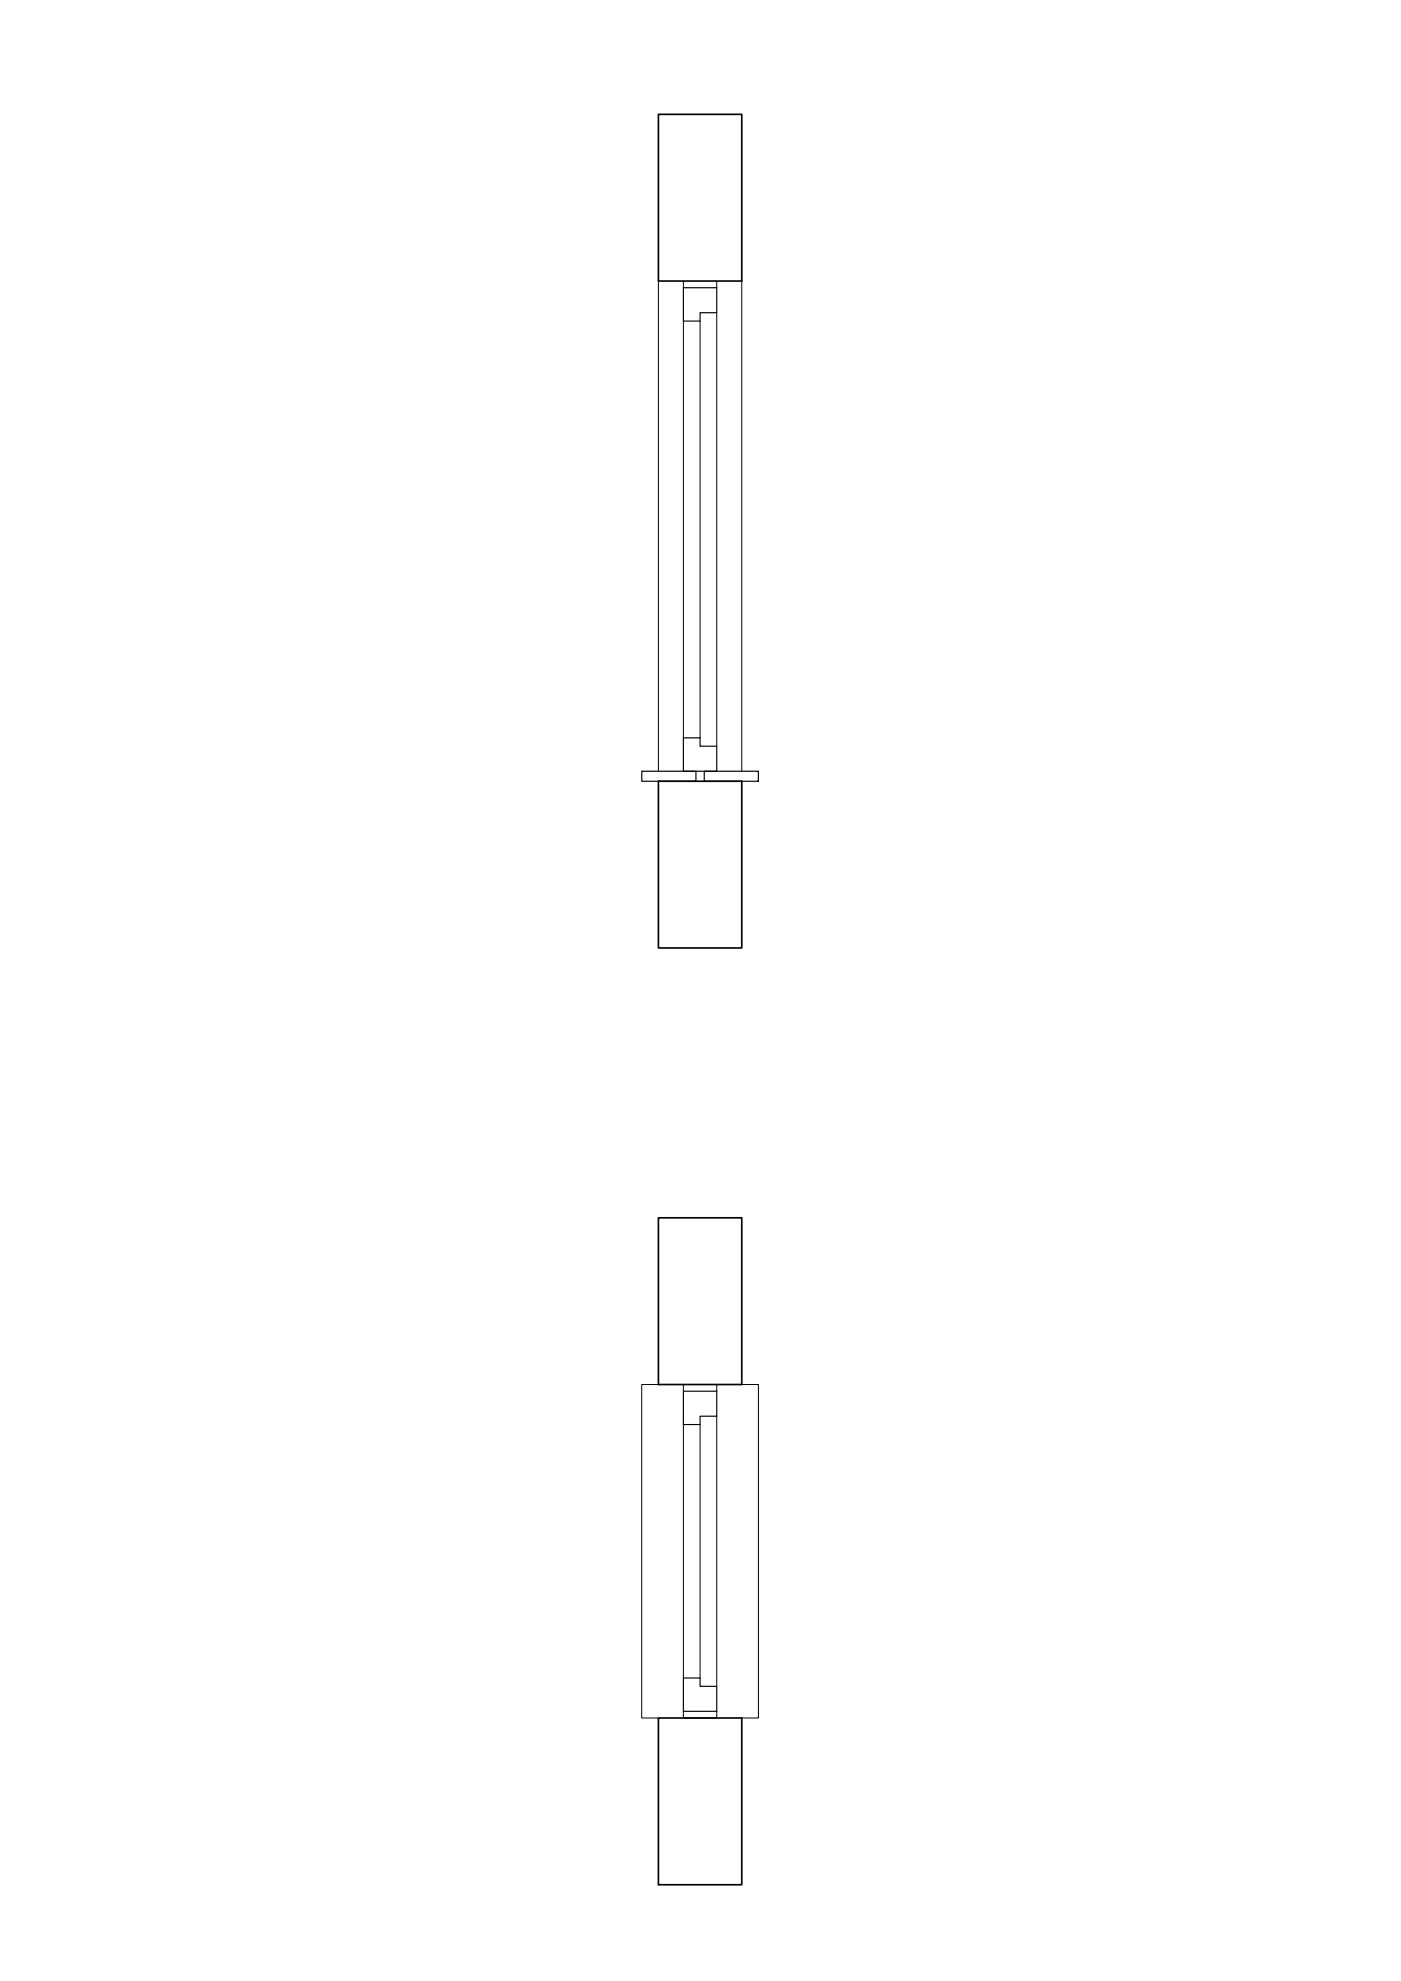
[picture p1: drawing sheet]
<svg xmlns="http://www.w3.org/2000/svg" width="420mm" height="594mm" viewBox="0 0 420 594" stroke-linecap="round" stroke-linejoin="round" font-family="sans-serif">
<!-- layer: SEZ. 0.5 -->
<path d="M197.5 34.3h25v50h-25zM197.5 234.3h25v50h-25zM197.5 365.2h25v50h-25zM197.5 515.2h25v50h-25z" fill="none" stroke="#000" stroke-width=".5"/>
<!-- layer: PROIET 0.13 -->
<path d="M197.5 84.3v147M204.9 96.3v125M210 96.3v125M215 93.8v130M222.5 84.3v147M197.5 415.2h-5v100h5M222.5 415.2h4.9v100h-4.9M204.9 427.2v76M210 427.2v76M215 424.7v81" fill="none" stroke="#000" stroke-width=".3"/>
<!-- layer: SEZ 0.35 -->
<path d="M204.9 86.3h10.1v7.5h-5v2.5h-5.1zM192.5 231.3h16.2v3h-16.2zM204.9 221.3h5.1v2.5h5v7.5h-10.1zM211.2 231.3h16.2v3h-16.2zM204.9 417.2h10.1v7.5h-5v2.5h-5.1zM204.9 503.2h5.1v2.5h5v7.5h-10.1z" fill="none" stroke="#000" stroke-width=".35"/>
<!-- layer: SEZ 0.25 -->
<path d="M204.9 84.3v2M215 84.3v2M204.9 417.2v-2h10.1v2M204.9 513.2v2h10.1v-2" fill="none" stroke="#000" stroke-width=".3"/>
</svg>
